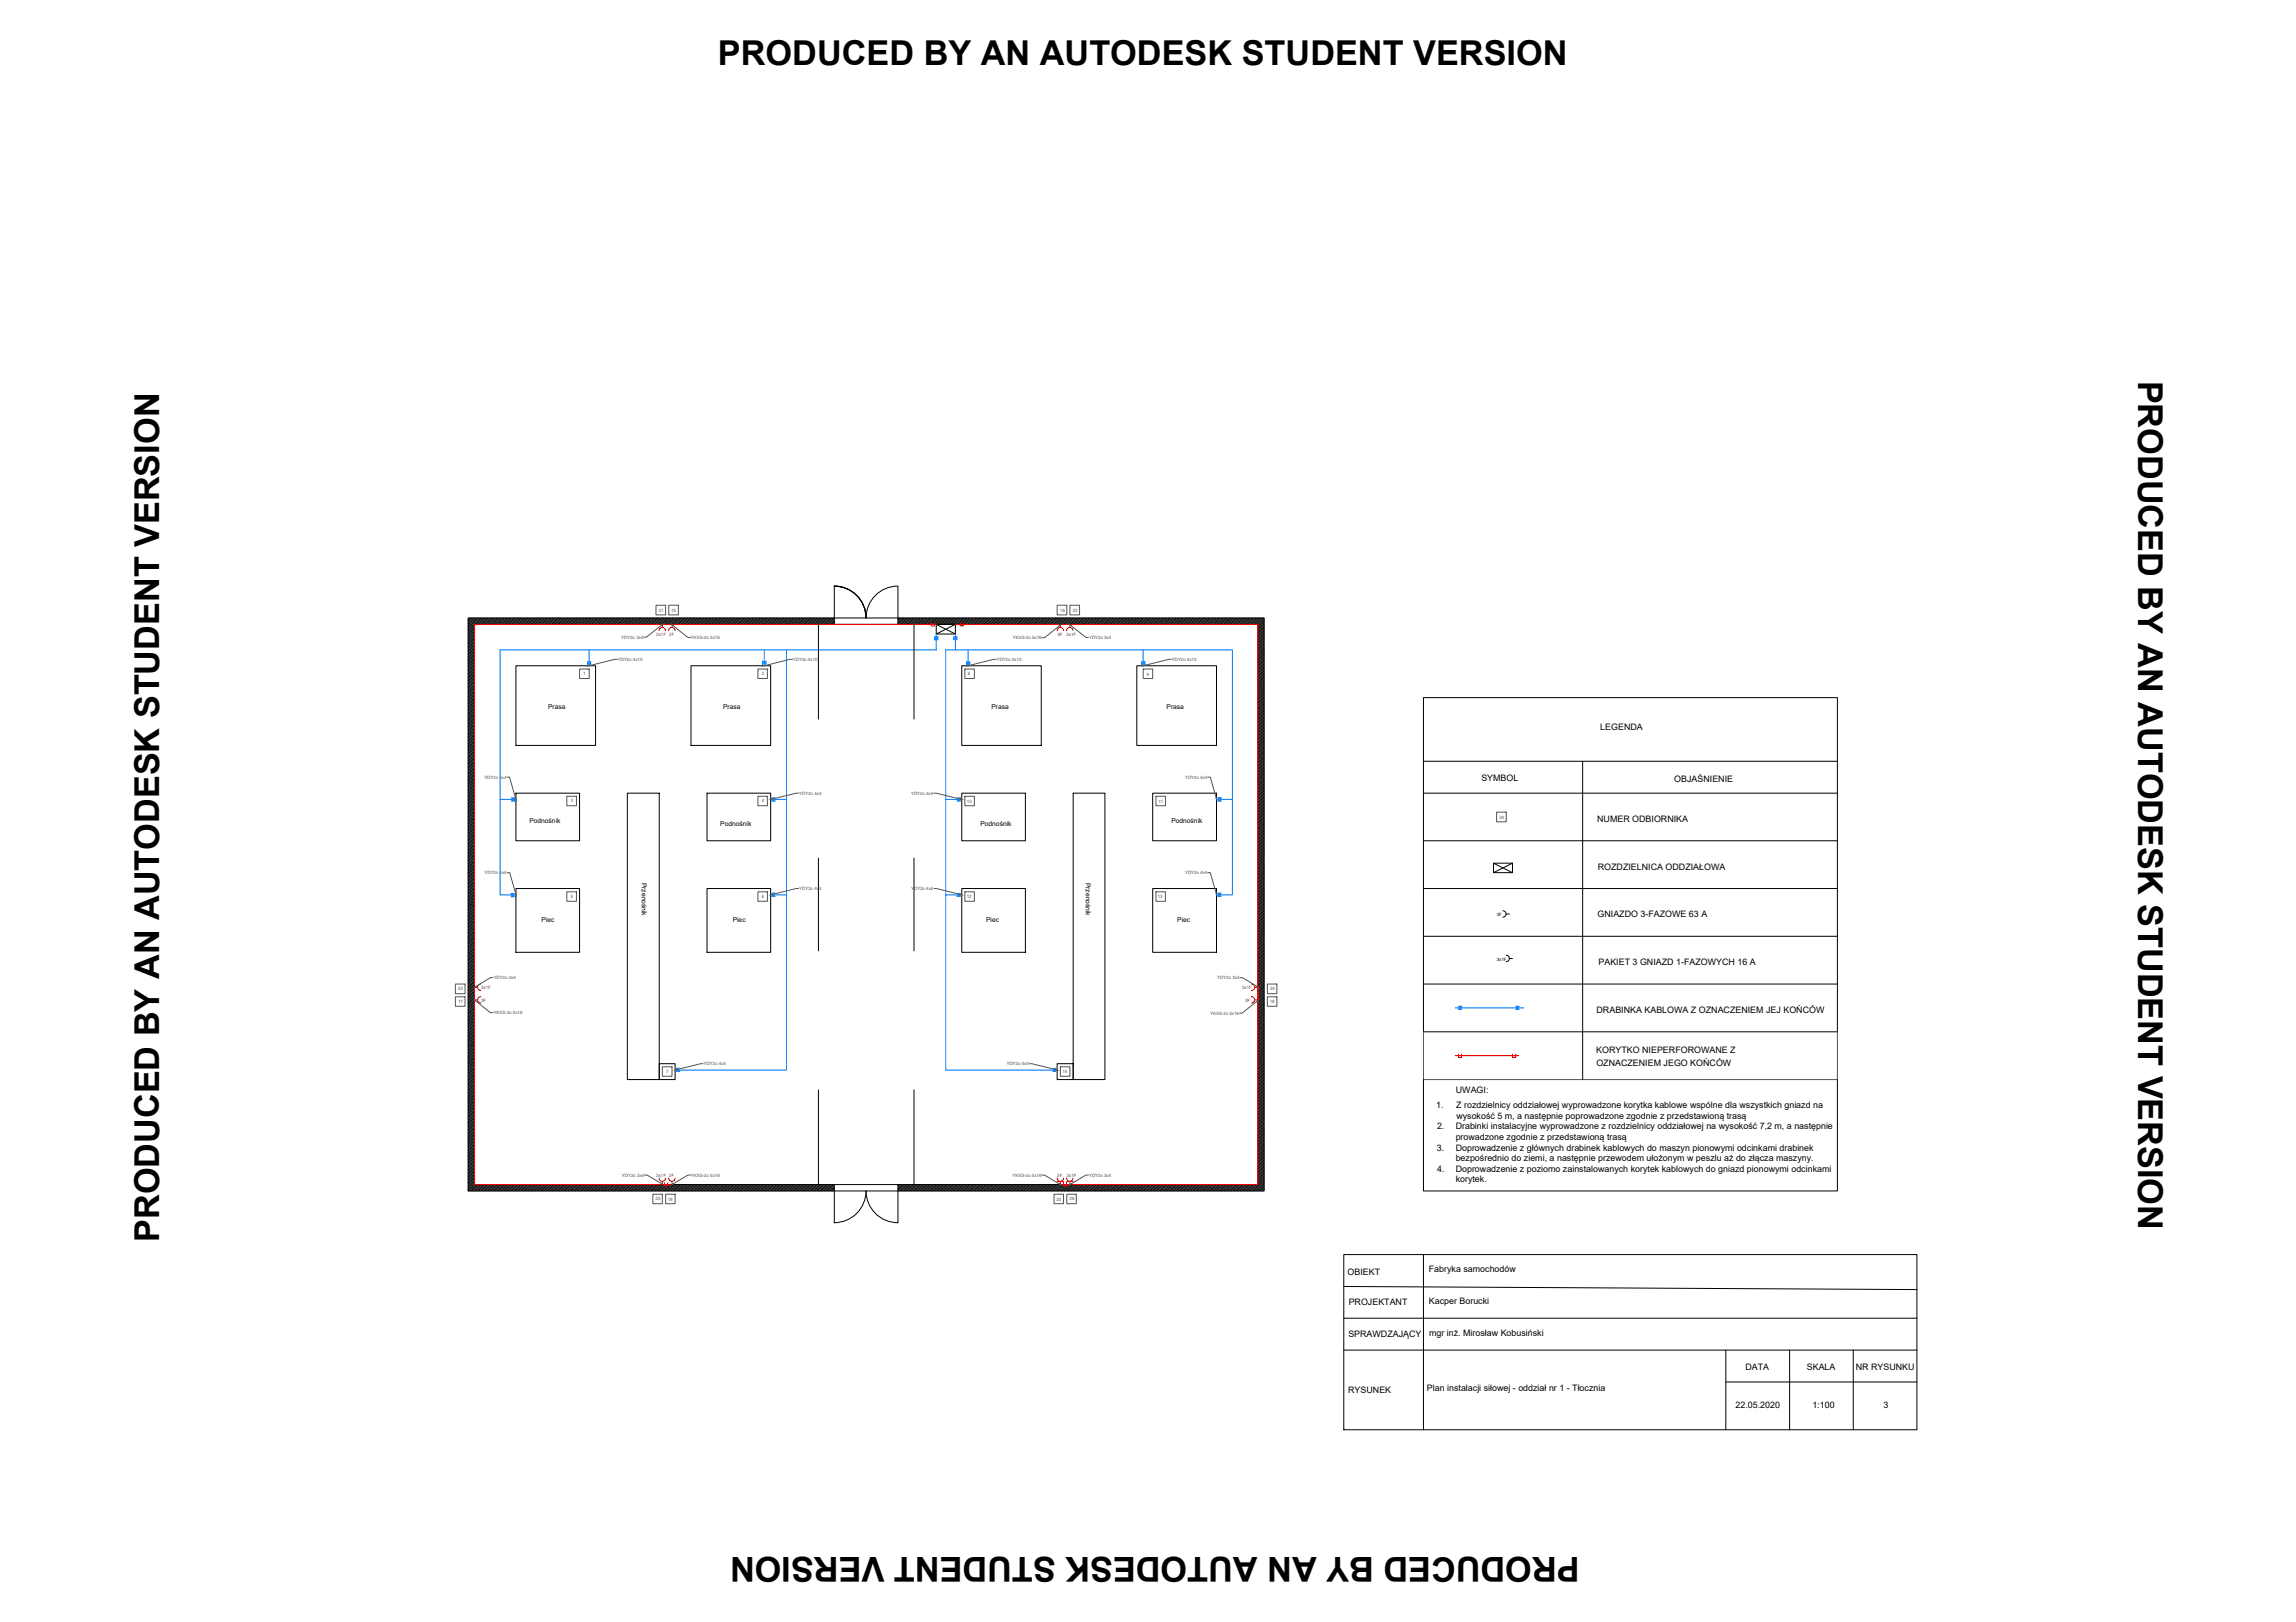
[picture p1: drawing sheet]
<svg xmlns="http://www.w3.org/2000/svg" width="297mm" height="210mm" viewBox="0 0 297 210" stroke-linecap="round" stroke-linejoin="round" font-family="sans-serif">
<defs><g id="words">
<g font-size="4.4">
<text x="92.9" y="8.5">PRODUCED BY AN AUTODESK STUDENT VERSION</text>
<text x="276.6" y="49.2" transform="rotate(90 276.6 49.2)">PRODUCED BY AN AUTODESK STUDENT VERSION</text>
<text x="20.6" y="160.7" transform="rotate(-90 20.6 160.7)">PRODUCED BY AN AUTODESK STUDENT VERSION</text>
<text x="204.4" y="201.5" transform="rotate(180 204.4 201.5)">PRODUCED BY AN AUTODESK STUDENT VERSION</text>
</g>
<g font-size="1.2">
<text x="207" y="94.5">LEGENDA</text>
<text x="191.7" y="101.1">SYMBOL</text>
<text x="216.6" y="101.2">OBJAŚNIENIE</text>
<text x="206.6" y="106.4">NUMER ODBIORNIKA</text>
<text x="206.7" y="112.5">ROZDZIELNICA ODDZIAŁOWA</text>
<text x="206.7" y="118.7">GNIAZDO 3-FAZOWE 63 A</text>
<text x="206.8" y="124.9">PAKIET 3 GNIAZD 1-FAZOWYCH 16 A</text>
<text x="206.6" y="131">DRABINKA KABLOWA Z OZNACZENIEM JEJ KOŃCÓW</text>
<text x="206.5" y="136.3">KORYTKO NIEPERFOROWANE Z</text>
<text x="206.5" y="137.9">OZNACZENIEM JEGO KOŃCÓW</text>
<text x="185.8" y="143.4">1.</text>
<text x="188.3" y="141.5">UWAGI:</text>
<text x="188.4" y="143.4">Z rozdzielnicy oddziałowej wyprowadzone korytka kablowe wspólne dla wszystkich gniazd na</text>
<text x="185.9" y="148.9">3.</text>
<text x="185.9" y="146.1">2.</text>
<text x="188.3" y="146.1">Drabinki instalacyjne wyprowadzone z rozdzielnicy oddziałowej na wysokość 7,2 m, a następnie</text>
<text x="188.3" y="147.5">prowadzone zgodnie z przedstawioną trasą</text>
<text x="188.3" y="148.9">Doprowadzenie z głównych drabinek kablowych do maszyn pionowymi odcinkami drabinek</text>
<text x="188.4" y="144.8">wysokość 5 m, a następnie poprowadzone zgodnie z przedstawioną trasą</text>
<text x="185.9" y="151.6">4.</text>
<text x="188.3" y="150.3">bezpośrednio do ziemi, a następnie przewodem ułożonym w peszlu aż do złącza maszyny.</text>
<text x="188.3" y="151.6">Doprowadzenie z poziomo zainstalowanych korytek kablowych do gniazd pionowymi odcinkami</text>
<text x="188.3" y="153">korytek.</text>
<text x="174.3" y="165">OBIEKT</text>
<text x="184.9" y="164.6">Fabryka samochodów</text>
<text x="174.4" y="173">SPRAWDZAJĄCY</text>
<text x="174.5" y="168.9">PROJEKTANT</text>
<text x="184.9" y="168.8">Kacper Borucki</text>
<text x="184.9" y="172.9">mgr inż. Mirosław Kobusiński</text>
<text x="225.8" y="177.3">DATA</text>
<text x="233.8" y="177.3">SKALA</text>
<text x="240.1" y="177.3">NR RYSUNKU</text>
<text x="174.4" y="180.3">RYSUNEK</text>
<text x="184.6" y="180">Plan instalacji siłowej - oddział nr 1 - Tłocznia</text>
<text x="224.5" y="182.3">22.05.2020</text>
<text x="234.5" y="182.3">1:100</text>
<text x="243.7" y="182.3">3</text>
</g>
<g font-size=".9">
<text x="70.9" y="91.7">Prasa</text>
<text x="93.6" y="91.7">Prasa</text>
<text x="128.3" y="91.7">Prasa</text>
<text x="150.9" y="91.7">Prasa</text>
<text x="68.5" y="106.5">Podnośnik</text>
<text x="93.2" y="106.9">Podnośnik</text>
<text x="126.8" y="106.9">Podnośnik</text>
<text x="151.5" y="106.5">Podnośnik</text>
<text x="70.1" y="119.3">Piec</text>
<text x="83" y="114.2" transform="rotate(90 83 114.2)">Przenośnik</text>
<text x="94.8" y="119.3">Piec</text>
<text x="127.6" y="119.3">Piec</text>
<text x="140.5" y="114.2" transform="rotate(90 140.5 114.2)">Przenośnik</text>
<text x="152.3" y="119.3">Piec</text>
</g>
<g font-size=".6" fill="#545454">
<text x="80.4" y="82.7">YDYżo 3x4</text>
<text x="85.2" y="79.1">21</text>
<text x="86.8" y="79.1">15</text>
<text x="89.4" y="82.7">YKXS-żo 5x16</text>
<text x="131" y="82.7">YKXS-żo 5x16</text>
<text x="137.1" y="79.2">16</text>
<text x="138.8" y="79.1">22</text>
<text x="140.9" y="82.7">YDYżo 3x4</text>
<text x="75.5" y="87.4">1</text>
<text x="79.9" y="85.5">YDYżo 4x10</text>
<text x="98.6" y="87.4">2</text>
<text x="102.6" y="85.5">YDYżo 4x10</text>
<text x="125.2" y="87.4">8</text>
<text x="129" y="85.5">YDYżo 4x10</text>
<text x="148.4" y="87.4">9</text>
<text x="151.6" y="85.5">YDYżo 4x10</text>
<text x="62.7" y="100.8">YDYżo 4x4</text>
<text x="153.3" y="100.8">YDYżo 4x4</text>
<text x="73.9" y="103.9">3</text>
<text x="98.6" y="103.9">4</text>
<text x="103.4" y="102.8">YDYżo 4x4</text>
<text x="117.9" y="102.8">YDYżo 4x4</text>
<text x="125.1" y="103.9">10</text>
<text x="149.9" y="103.9">11</text>
<text x="194" y="105.9">24</text>
<text x="62.7" y="113.1">YDYżo 4x4</text>
<text x="153.3" y="113.1">YDYżo 4x4</text>
<text x="73.9" y="116.2">5</text>
<text x="98.6" y="116.2">6</text>
<text x="103.4" y="115.2">YDYżo 4x4</text>
<text x="117.9" y="115.2">YDYżo 4x4</text>
<text x="125.1" y="116.2">12</text>
<text x="149.8" y="116.2">13</text>
<text x="59.3" y="129.8">17</text>
<text x="59.3" y="128.2">23</text>
<text x="63.9" y="126.7">YDYżo 3x4</text>
<text x="63.9" y="131.3">YKXS-żo 5x16</text>
<text x="156.6" y="131.3">YKXS-żo 5x16</text>
<text x="157.5" y="126.7">YDYżo 3x4</text>
<text x="164.3" y="129.8">18</text>
<text x="164.3" y="128.2">24</text>
<text x="91" y="137.8">YDYżo 4x4</text>
<text x="130.2" y="137.8">YDYżo 4x4</text>
<text x="86.2" y="138.9">7</text>
<text x="137.4" y="138.9">14</text>
<text x="80.5" y="152.3">YDYżo 3x4</text>
<text x="84.8" y="155.3">25</text>
<text x="86.4" y="155.4">19</text>
<text x="89.4" y="152.3">YKXS-żo 5x16</text>
<text x="131" y="152.3">YKXS-żo 5x16</text>
<text x="136.7" y="155.4">20</text>
<text x="138.4" y="155.3">26</text>
<text x="140.9" y="152.3">YDYżo 3x4</text>
</g>
<g font-size=".6" fill="#f00">
<text x="84.9" y="82.3">3x1F 3F</text>
<text x="136.8" y="82.3">3F</text>
<text x="138" y="82.3">3x1F</text>
<text x="62.2" y="128">3x1F</text>
<text x="62.2" y="129.7">3F</text>
<text x="160.7" y="128">3x1F</text>
<text x="161.1" y="129.7">3F</text>
<text x="84.9" y="152.3">3x1F 3F</text>
<text x="136.8" y="152.3">3F</text>
<text x="138" y="152.3">3x1F</text>
</g>
<g font-size=".6">
<text x="193.6" y="118.6">3F</text>
<text x="193.6" y="124.3">3x1F</text>
</g>
</g></defs>
<!-- layer: 0 -->
<g fill="none" stroke="#000" stroke-width=".13">
<path d="M60.6 80h102.9v74.1h-102.9zM60.7 80l-.1 .1M60.9 80l-.3 .3M61.1 80l-.5 .5M61.3 80l-.7 .7M61.5 80l-.9 .9M61.6 80l-1 1.1M61.8 80l-1.2 1.2M62 80l-1.4 1.4M62.2 80l-1.6 1.6M62.4 80l-.8 .8M62.6 80l-.8 .8"/>
<path d="M62.8 80l-.9 .8M63 80l-.9 .8M63.1 80l-.8 .8M63.3 80l-.8 .8M63.5 80l-.8 .8M63.7 80l-.8 .8M63.9 80l-.9 .8M64.1 80l-.9 .8M64.2 80l-.8 .8M64.4 80l-.8 .8M64.6 80l-.8 .8M64.8 80l-.8 .8"/>
<path d="M65 80l-.8 .8M65.2 80l-.8 .8M65.3 80l-.8 .8M65.5 80l-.8 .8M65.7 80l-.8 .8M65.9 80l-.8 .8M66.1 80l-.8 .8M66.3 80l-.8 .8M66.5 80l-.9 .8M66.6 80l-.8 .8M66.8 80l-.8 .8M67 80l-.8 .8"/>
<path d="M67.2 80l-.8 .8M67.4 80l-.8 .8M67.6 80l-.9 .8M67.8 80l-.9 .8M68 80l-.9 .8M68.1 80l-.8 .8M68.3 80l-.8 .8M68.5 80l-.8 .8M68.7 80l-.8 .8M68.9 80l-.9 .8M69.1 80l-.9 .8M69.2 80l-.8 .8"/>
<path d="M69.4 80l-.8 .8M69.6 80l-.8 .8M69.8 80l-.8 .8M70 80l-.8 .8M70.2 80l-.9 .8M70.3 80l-.8 .8M70.5 80l-.8 .8M70.7 80l-.8 .8M70.9 80l-.8 .8M71.1 80l-.8 .8M71.3 80l-.9 .8M71.5 80l-.9 .8"/>
<path d="M71.6 80l-.8 .8M71.8 80l-.8 .8M72 80l-.8 .8M72.2 80l-.8 .8M72.4 80l-.8 .8M72.6 80l-.9 .8M72.8 80l-.9 .8M72.9 80l-.8 .8M73.1 80l-.8 .8M73.3 80l-.8 .8M73.5 80l-.8 .8M73.7 80l-.8 .8"/>
<path d="M73.9 80l-.9 .8M74 80l-.8 .8M74.2 80l-.8 .8M74.4 80l-.8 .8M74.6 80l-.8 .8M74.8 80l-.8 .8M75 80l-.8 .8M75.1 80l-.8 .8M75.3 80l-.8 .8M75.5 80l-.8 .8M75.7 80l-.8 .8M75.9 80l-.8 .8"/>
<path d="M76.1 80l-.8 .8M76.3 80l-.9 .8M76.5 80l-.9 .8M76.6 80l-.8 .8M76.8 80l-.8 .8M77 80l-.8 .8M77.2 80l-.8 .8M77.4 80l-.9 .8M77.6 80l-.9 .8M77.8 80l-.9 .8M77.9 80l-.8 .8M78.1 80l-.8 .8"/>
<path d="M78.3 80l-.8 .8M78.5 80l-.8 .8M78.7 80l-.9 .8M78.9 80l-.9 .8M79 80l-.8 .8M79.2 80l-.8 .8M79.4 80l-.8 .8M79.6 80l-.8 .8M79.8 80l-.8 .8M80 80l-.9 .8M80.1 80l-.8 .8M80.3 80l-.8 .8"/>
<path d="M80.5 80l-.8 .8M80.7 80l-.8 .8M80.9 80l-.8 .8M81.1 80l-.9 .8M81.3 80l-.9 .8M81.4 80l-.8 .8M81.6 80l-.8 .8M81.8 80l-.8 .8M82 80l-.8 .8M82.2 80l-.8 .8M82.4 80l-.9 .8M82.6 80l-.9 .8"/>
<path d="M82.7 80l-.8 .8M82.9 80l-.8 .8M83.1 80l-.8 .8M83.3 80l-.8 .8M83.5 80l-.8 .8M83.7 80l-.9 .8M83.8 80l-.8 .8M84 80l-.8 .8M84.2 80l-.8 .8M84.4 80l-.8 .8M84.6 80l-.8 .8M84.8 80l-.8 .8"/>
<path d="M85 80l-.9 .8M85.1 80l-.8 .8M85.3 80l-.8 .8M85.5 80l-.8 .8M85.7 80l-.8 .8M85.9 80l-.8 .8M86.1 80l-.9 .8M86.3 80l-.9 .8M86.4 80l-.8 .8M86.6 80l-.8 .8M86.8 80l-.8 .8M87 80l-.8 .8"/>
<path d="M87.2 80l-.9 .8M87.4 80l-.9 .8M87.6 80l-.9 .8M87.7 80l-.8 .8M87.9 80l-.8 .8M88.1 80l-.8 .8M88.3 80l-.8 .8M88.5 80l-.8 .8M88.7 80l-.9 .8M88.8 80l-.8 .8M89 80l-.8 .8M89.2 80l-.8 .8"/>
<path d="M89.4 80l-.8 .8M89.6 80l-.8 .8M89.8 80l-.9 .8M89.9 80l-.8 .8M90.1 80l-.8 .8M90.3 80l-.8 .8M90.5 80l-.8 .8M90.7 80l-.8 .8M90.9 80l-.8 .8M91.1 80l-.9 .8M91.3 80l-.9 .8M91.4 80l-.8 .8"/>
<path d="M91.6 80l-.8 .8M91.8 80l-.8 .8M92 80l-.8 .8M92.2 80l-.9 .8M92.4 80l-.9 .8M92.5 80l-.8 .8M92.7 80l-.8 .8M92.9 80l-.8 .8M93.1 80l-.8 .8M93.3 80l-.8 .8M93.5 80l-.8 .8M93.6 80l-.8 .8"/>
<path d="M93.8 80l-.8 .8M94 80l-.8 .8M94.2 80l-.8 .8M94.4 80l-.8 .8M94.6 80l-.8 .8M94.8 80l-.9 .8M94.9 80l-.8 .8M95.1 80l-.8 .8M95.3 80l-.8 .8M95.5 80l-.8 .8M95.7 80l-.8 .8M95.9 80l-.9 .8"/>
<path d="M96.1 80l-.9 .8M96.3 80l-.9 .8M96.4 80l-.8 .8M96.6 80l-.8 .8M96.8 80l-.8 .8M97 80l-.8 .8M97.2 80l-.9 .8M97.4 80l-.9 .8M97.5 80l-.8 .8M97.7 80l-.8 .8M97.9 80l-.8 .8M98.1 80l-.8 .8"/>
<path d="M98.3 80l-.8 .8M98.5 80l-.9 .8M98.6 80l-.8 .8M98.8 80l-.8 .8M99 80l-.8 .8M99.2 80l-.8 .8M99.4 80l-.8 .8M99.6 80l-.9 .8M99.8 80l-.9 .8M99.9 80l-.8 .8M100.1 80l-.8 .8M100.3 80l-.8 .8"/>
<path d="M100.5 80l-.8 .8M100.7 80l-.8 .8M100.9 80l-.9 .8M101.1 80l-.9 .8M101.2 80l-.8 .8M101.4 80l-.8 .8M101.6 80l-.8 .8M101.8 80l-.8 .8M102 80l-.8 .8M102.2 80l-.9 .8M102.3 80l-.8 .8M102.5 80l-.8 .8"/>
<path d="M102.7 80l-.8 .8M102.9 80l-.8 .8M103.1 80l-.8 .8M103.3 80l-.8 .8M103.4 80l-.8 .8M103.6 80l-.8 .8M103.8 80l-.8 .8M104 80l-.8 .8M104.2 80l-.8 .8M104.4 80l-.8 .8M104.6 80l-.9 .8M104.8 80l-.9 .8"/>
<path d="M104.9 80l-.8 .8M105.1 80l-.8 .8M105.3 80l-.8 .8M105.5 80l-.8 .8M105.7 80l-.9 .8M105.9 80l-.9 .8M106.1 80l-.9 .8M106.2 80l-.8 .8M106.4 80l-.8 .8M106.6 80l-.8 .8M106.8 80l-.8 .8M107 80l-.9 .8"/>
<path d="M107.2 80l-.9 .8M107.3 80l-.8 .8M107.5 80l-.8 .8M107.7 80l-.8 .8M107.9 80l-.8 .8M107.9 75.8a4.1 4.1 0 0 1 4.1 4.2 4.1 4.1 0 0 1 4.2-4.2M107.9 75.9v4.9M116.2 75.9v4.9M116.2 80h.1M116.4 80l-.2 .2M116.6 80l-.4 .4M116.8 80l-.6 .6"/>
<path d="M117 80l-.8 .8M117.1 80l-.8 .8M117.3 80l-.8 .8M117.5 80l-.8 .8M117.7 80l-.8 .8M117.9 80l-.8 .8M118.1 80l-.9 .8M118.2 80l-.8 .8M118.4 80l-.8 .8M118.6 80l-.8 .8M118.8 80l-.8 .8M119 80l-.8 .8"/>
<path d="M119.2 80l-.9 .8M119.4 80l-.9 .8M119.6 80l-.9 .8M119.7 80l-.8 .8M119.9 80l-.8 .8M120.1 80l-.8 .8M120.3 80l-.8 .8M120.5 80l-.9 .8M120.7 80l-.9 .8M120.8 80l-.8 .8M121 80l-.8 .8M121.2 80l-.8 .8"/>
<path d="M121.4 80l-.8 .8M121.6 80l-.8 .8M121.8 80l-.8 .8M121.9 80l-.8 .8 2.5 1.2M122.1 80l-.8 .8M122.3 80l-.8 .8M122.5 80l-.8 .8M122.7 80l-.8 .8M122.9 80l-.8 .8M123.1 80l-.9 .8M123.2 80l-.8 .8M123.4 80l-.8 .8"/>
<path d="M123.6 80l-.8 .8M123.8 80l-.8 .8M124 80l-.8 .8M124.2 80l-.9 .8M124.4 80l-.9 .8M124.6 80l-.9 .8M124.7 80l-.8 .8M124.9 80l-.8 .8M125.1 80l-.8 .8M125.3 80l-.8 .8M125.5 80l-.9 .8M125.7 80l-.9 .8"/>
<path d="M125.8 80l-.8 .8M126 80l-.8 .8M126.2 80l-.8 .8M126.4 80l-.8 .8M126.6 80l-.8 .8M126.8 80l-.9 .8M126.9 80l-.8 .8M127.1 80l-.8 .8M127.3 80l-.8 .8M127.5 80l-.8 .8M127.7 80l-.8 .8M127.9 80l-.9 .8"/>
<path d="M128.1 80l-.9 .8M128.2 80l-.8 .8M128.4 80l-.8 .8M128.6 80l-.8 .8M128.8 80l-.8 .8M129 80l-.8 .8M129.2 80l-.9 .8M129.4 80l-.9 .8M129.5 80l-.8 .8M129.7 80l-.8 .8M129.9 80l-.8 .8M130.1 80l-.8 .8"/>
<path d="M130.3 80l-.8 .8M130.5 80l-.9 .8M130.6 80l-.8 .8M130.8 80l-.8 .8M131 80l-.8 .8M131.2 80l-.8 .8M131.4 80l-.8 .8M131.6 80l-.8 .8M131.7 80l-.8 .8M131.9 80l-.8 .8M132.1 80l-.8 .8M132.3 80l-.8 .8"/>
<path d="M132.5 80l-.8 .8M132.7 80l-.8 .8M132.9 80l-.9 .8M133.1 80l-.9 .8M133.2 80l-.8 .8M133.4 80l-.8 .8M133.6 80l-.8 .8M133.8 80l-.8 .8M134 80l-.9 .8M134.2 80l-.9 .8M134.4 80l-.9 .8M134.5 80l-.8 .8"/>
<path d="M134.7 80l-.8 .8M134.9 80l-.8 .8M135.1 80l-.8 .8M135.3 80l-.9 .8M135.5 80l-.9 .8M135.6 80l-.8 .8M135.8 80l-.8 .8M136 80l-.8 .8M136.2 80l-.8 .8M136.4 80l-.8 .8M136.6 80l-.9 .8M136.7 80l-.8 .8"/>
<path d="M136.9 80l-.8 .8M137.1 80l-.8 .8M137.3 80l-.8 .8M137.5 80l-.8 .8M137.7 80l-.9 .8M137.9 80l-.9 .8M138 80l-.8 .8M138.2 80l-.8 .8M138.4 80l-.8 .8M138.6 80l-.8 .8M138.8 80l-.8 .8M139 80l-.9 .8"/>
<path d="M139.2 80l-.9 .8M139.3 80l-.8 .8M139.5 80l-.8 .8M139.7 80l-.8 .8M139.9 80l-.8 .8M140.1 80l-.8 .8M140.3 80l-.9 .8M140.4 80l-.8 .8M140.6 80l-.8 .8M140.8 80l-.8 .8M141 80l-.8 .8M141.2 80l-.8 .8"/>
<path d="M141.4 80l-.8 .8M141.5 80l-.8 .8M141.7 80l-.8 .8M141.9 80l-.8 .8M142.1 80l-.8 .8M142.3 80l-.8 .8M142.5 80l-.8 .8M142.7 80l-.9 .8M142.9 80l-.9 .8M143 80l-.8 .8M143.2 80l-.8 .8M143.4 80l-.8 .8"/>
<path d="M143.6 80l-.8 .8M143.8 80l-.9 .8M144 80l-.9 .8M144.2 80l-.9 .8M144.3 80l-.8 .8M144.5 80l-.8 .8M144.7 80l-.8 .8M144.9 80l-.8 .8M145.1 80l-.8 .8M145.3 80l-.9 .8M145.4 80l-.8 .8M145.6 80l-.8 .8"/>
<path d="M145.8 80l-.8 .8M146 80l-.8 .8M146.2 80l-.8 .8M146.4 80l-.9 .8M146.5 80l-.8 .8M146.7 80l-.8 .8M146.9 80l-.8 .8M147.1 80l-.8 .8M147.3 80l-.8 .8M147.5 80l-.9 .8M147.7 80l-.9 .8M147.9 80l-.9 .8"/>
<path d="M148 80l-.8 .8M148.2 80l-.8 .8M148.4 80l-.8 .8M148.6 80l-.8 .8M148.8 80l-.9 .8M149 80l-.9 .8M149.1 80l-.8 .8M149.3 80l-.8 .8M149.5 80l-.8 .8M149.7 80l-.8 .8M149.9 80l-.8 .8M150.1 80l-.8 .8"/>
<path d="M150.2 80l-.8 .8M150.4 80l-.8 .8M150.6 80l-.8 .8M150.8 80l-.8 .8M151 80l-.8 .8M151.2 80l-.8 .8M151.4 80l-.9 .8M151.5 80l-.8 .8M151.7 80l-.8 .8M151.9 80l-.8 .8M152.1 80l-.8 .8M152.3 80l-.8 .8"/>
<path d="M152.5 80l-.9 .8M152.7 80l-.9 .8M152.9 80l-.9 .8M153 80l-.8 .8M153.2 80l-.8 .8M153.4 80l-.8 .8M153.6 80l-.8 .8M153.8 80l-.9 .8M154 80l-.9 .8M154.1 80l-.8 .8M154.3 80l-.8 .8M154.5 80l-.8 .8"/>
<path d="M154.7 80l-.8 .8M154.9 80l-.8 .8M155.1 80l-.9 .8M155.2 80l-.8 .8M155.4 80l-.8 .8M155.6 80l-.8 .8M155.8 80l-.8 .8M156 80l-.8 .8M156.2 80l-.9 .8M156.4 80l-.9 .8M156.5 80l-.8 .8M156.7 80l-.8 .8"/>
<path d="M156.9 80l-.8 .8M157.1 80l-.8 .8M157.3 80l-.9 .8M157.5 80l-.9 .8M157.7 80l-.9 .8M157.8 80l-.8 .8M158 80l-.8 .8M158.2 80l-.8 .8M158.4 80l-.8 .8M158.6 80l-.8 .8M158.8 80l-.9 .8M158.9 80l-.8 .8"/>
<path d="M159.1 80l-.8 .8M159.3 80l-.8 .8M159.5 80l-.8 .8M159.7 80l-.8 .8M159.9 80l-.8 .8M160 80l-.8 .8M160.2 80l-.8 .8M160.4 80l-.8 .8M160.6 80l-.8 .8M160.8 80l-.8 .8M161 80l-.8 .8M161.2 80l-.9 .8"/>
<path d="M161.4 80l-.9 .8M161.5 80l-.8 .8M161.7 80l-.8 .8M161.9 80l-.8 .8M162.1 80l-.8 .8M162.3 80l-.9 .8M162.5 80l-.9 .8M162.7 80l-.9 .8M162.8 80l-.8 .8M163 80l-.8 .8M163.2 80l-.8 .8M163.4 80l-.8 .8"/>
<path d="M163.5 80l-.8 .8M61.4 80.8h101.3v72.5h-101.3zM61.4 81l-.8 .8M61.4 81.2l-.8 .8M61.4 81.4l-.8 .8M61.4 81.5l-.8 .9M61.4 81.7l-.8 .9M61.4 81.9l-.8 .8M61.4 82.1l-.8 .8M61.4 82.3l-.8 .8M61.4 82.5l-.8 .8M61.4 82.6l-.8 .9"/>
<path d="M61.4 82.8l-.8 .9M61.4 83l-.8 .8M61.4 83.2l-.8 .8M61.4 83.4l-.8 .8M61.4 83.6l-.8 .8M61.4 83.8l-.8 .8M61.4 83.9l-.8 .9M61.4 84.1l-.8 .8M61.4 84.3l-.8 .8M61.4 84.5l-.8 .8M61.4 84.7l-.8 .8M61.4 84.9l-.8 .8"/>
<path d="M61.4 85.1l-.8 .8M61.4 85.2l-.8 .9M61.4 85.4l-.8 .8M61.4 85.6l-.8 .8M61.4 85.8l-.8 .8M61.4 86l-.8 .8M61.4 86.2l-.8 .8M61.4 86.3l-.8 .9M61.4 86.5l-.8 .9M61.4 86.7l-.8 .8M61.4 86.9l-.8 .8M61.4 87.1l-.8 .8"/>
<path d="M61.4 87.3l-.8 .8M61.4 87.4l-.8 .9M61.4 87.6l-.8 .9M61.4 87.8l-.8 .9M61.4 88l-.8 .8M61.4 88.2l-.8 .8M61.4 88.4l-.8 .8M61.4 88.6l-.8 .8M61.4 88.8l-.8 .8M61.4 88.9l-.8 .9M61.4 89.1l-.8 .8M61.4 89.3l-.8 .8"/>
<path d="M61.4 89.5l-.8 .8M61.4 89.7l-.8 .8M61.4 89.9l-.8 .8M61.4 90.1l-.8 .8M61.4 90.2l-.8 .8M61.4 90.4l-.8 .8M61.4 90.6l-.8 .8M61.4 90.8l-.8 .8M61.4 91l-.8 .8M61.4 91.2l-.8 .8M61.4 91.3l-.8 .9M61.4 91.5l-.8 .9"/>
<path d="M61.4 91.7l-.8 .8M61.4 91.9l-.8 .8M61.4 92.1l-.8 .8M61.4 92.3l-.8 .8M61.4 92.4l-.8 .9M61.4 92.6l-.8 .9M61.4 92.8l-.8 .8M61.4 93l-.8 .8M61.4 93.2l-.8 .8M61.4 93.4l-.8 .8M61.4 93.6l-.8 .8M61.4 93.8l-.8 .8"/>
<path d="M61.4 93.9l-.8 .8M61.4 94.1l-.8 .8M61.4 94.3l-.8 .8M61.4 94.5l-.8 .8M61.4 94.7l-.8 .8M61.4 94.9l-.8 .8M61.4 95l-.8 .9M61.4 95.2l-.8 .8M61.4 95.4l-.8 .8M61.4 95.6l-.8 .8M61.4 95.8l-.8 .8M61.4 96l-.8 .8"/>
<path d="M61.4 96.1l-.8 .9M61.4 96.3l-.8 .9M61.4 96.5l-.8 .9M61.4 96.7l-.8 .8M61.4 96.9l-.8 .8M61.4 97.1l-.8 .8M61.4 97.3l-.8 .8M61.4 97.4l-.8 .9M61.4 97.6l-.8 .9M61.4 97.8l-.8 .8M61.4 98l-.8 .8M61.4 98.2l-.8 .8"/>
<path d="M61.4 98.4l-.8 .8M61.4 98.6l-.8 .8M61.4 98.7l-.8 .9M61.4 98.9l-.8 .8M61.4 99.1l-.8 .8M61.4 99.3l-.8 .8M61.4 99.5l-.8 .8M61.4 99.7l-.8 .8M61.4 99.9l-.8 .8M66.7 86.2h10.4v10.3h-10.4zM89.4 86.2h10.3v10.3h-10.3zM107.9 80.1l-.6 .7"/>
<path d="M107.9 80.3l-.5 .5M107.9 80.5l-.3 .3M107.9 80.7l-.1 .1M121.1 80.8h2.5v1.2h-2.5zM123.6 80.8l-2.5 1.2M124.4 86.2h10.3v10.3h-10.3zM147.1 86.2h10.3v10.3h-10.3zM163.5 80.2l-.8 .8M163.5 80.4l-.8 .8M163.5 80.5l-.8 .9M163.5 80.7l-.8 .9M163.5 80.9l-.8 .9"/>
<path d="M163.5 81.1l-.8 .8M163.5 81.3l-.8 .8M163.5 81.5l-.8 .8M163.5 81.7l-.8 .8M163.5 81.9l-.8 .8M163.5 82l-.8 .9M163.5 82.2l-.8 .8M163.5 82.4l-.8 .8M163.5 82.6l-.8 .8M163.5 82.8l-.8 .8M163.5 83l-.8 .8M163.5 83.1l-.8 .9"/>
<path d="M163.5 83.3l-.8 .8M163.5 83.5l-.8 .8M163.5 83.7l-.8 .8M163.5 83.9l-.8 .8M163.5 84.1l-.8 .8M163.5 84.3l-.8 .8M163.5 84.4l-.8 .9M163.5 84.6l-.8 .8M163.5 84.8l-.8 .8M163.5 85l-.8 .8M163.5 85.2l-.8 .8M163.5 85.4l-.8 .8"/>
<path d="M163.5 85.5l-.8 .9M163.5 85.7l-.8 .9M163.5 85.9l-.8 .8M163.5 86.1l-.8 .8M163.5 86.3l-.8 .8M163.5 86.5l-.8 .8M163.5 86.7l-.8 .8M163.5 86.8l-.8 .9M163.5 87l-.8 .8M163.5 87.2l-.8 .8M163.5 87.4l-.8 .8M163.5 87.6l-.8 .8"/>
<path d="M163.5 87.8l-.8 .8M163.5 88l-.8 .8M163.5 88.1l-.8 .9M163.5 88.3l-.8 .8M163.5 88.5l-.8 .8M163.5 88.7l-.8 .8M163.5 88.9l-.8 .8M163.5 89.1l-.8 .8M163.5 89.2l-.8 .9M163.5 89.4l-.8 .9M163.5 89.6l-.8 .8M163.5 89.8l-.8 .8"/>
<path d="M163.5 90l-.8 .8M163.5 90.2l-.8 .8M163.5 90.3l-.8 .9M163.5 90.5l-.8 .9M163.5 90.7l-.8 .9M163.5 90.9l-.8 .8M163.5 91.1l-.8 .8M163.5 91.3l-.8 .8M163.5 91.5l-.8 .8M163.5 91.7l-.8 .8M163.5 91.8l-.8 .9M163.5 92l-.8 .8"/>
<path d="M163.5 92.2l-.8 .8M163.5 92.4l-.8 .8M163.5 92.6l-.8 .8M163.5 92.8l-.8 .8M163.5 92.9l-.8 .9M163.5 93.1l-.8 .8M163.5 93.3l-.8 .8M163.5 93.5l-.8 .8M163.5 93.7l-.8 .8M163.5 93.9l-.8 .8M163.5 94.1l-.8 .8M163.5 94.2l-.8 .9"/>
<path d="M163.5 94.4l-.8 .9M163.5 94.6l-.8 .8M163.5 94.8l-.8 .8M163.5 95l-.8 .8M163.5 95.2l-.8 .8M163.5 95.3l-.8 .9M163.5 95.5l-.8 .9M163.5 95.7l-.8 .8M163.5 95.9l-.8 .8M163.5 96.1l-.8 .8M163.5 96.3l-.8 .8M163.5 96.5l-.8 .8"/>
<path d="M163.5 96.7l-.8 .8M163.5 96.8l-.8 .8M163.5 97l-.8 .8M163.5 97.2l-.8 .8M163.5 97.4l-.8 .8M163.5 97.6l-.8 .8M163.5 97.8l-.8 .8M163.5 97.9l-.8 .9M163.5 98.1l-.8 .8M163.5 98.3l-.8 .8M163.5 98.5l-.8 .8M163.5 98.7l-.8 .8"/>
<path d="M163.5 98.9l-.8 .8M163.5 99l-.8 .9M163.5 99.2l-.8 .9M163.5 99.4l-.8 .9M163.5 99.6l-.8 .8M163.5 99.8l-.8 .8M163.5 100l-.8 .8M184.2 90.3h53.5v43.2h-53.5zM184.2 98.5h53.5M204.8 98.5v41.2M61.4 117.1h.1M61.4 100l-.8 .9"/>
<path d="M61.4 100.2l-.8 .8M61.4 100.4l-.8 .8M61.4 100.6l-.8 .8M61.4 100.8l-.8 .8M61.4 101l-.8 .8M61.4 101.1l-.8 .9M61.4 101.3l-.8 .9M61.4 101.5l-.8 .8M61.4 101.7l-.8 .8M61.4 101.9l-.8 .8M61.4 102.1l-.8 .8M61.4 102.2l-.8 .9"/>
<path d="M61.4 102.4l-.8 .9M61.4 102.6l-.8 .8M61.4 102.8l-.8 .8M61.4 103l-.8 .8M61.4 103.2l-.8 .8M61.4 103.4l-.8 .8M61.4 103.6l-.8 .8M61.4 103.7l-.8 .8M61.4 103.9l-.8 .8M61.4 104.1l-.8 .8M61.4 104.3l-.8 .8M61.4 104.5l-.8 .8"/>
<path d="M61.4 104.7l-.8 .8M61.4 104.8l-.8 .9M61.4 105l-.8 .8M61.4 105.2l-.8 .8M61.4 105.4l-.8 .8M61.4 105.6l-.8 .8M61.4 105.8l-.8 .8M61.4 105.9l-.8 .9M61.4 106.1l-.8 .9M61.4 106.3l-.8 .9M61.4 106.5l-.8 .8M61.4 106.7l-.8 .8"/>
<path d="M61.4 106.9l-.8 .8M61.4 107.1l-.8 .8M61.4 107.2l-.8 .9M61.4 107.4l-.8 .9M61.4 107.6l-.8 .8M61.4 107.8l-.8 .8M61.4 108l-.8 .8M61.4 108.2l-.8 .8M61.4 108.4l-.8 .8M61.4 108.5l-.8 .9M61.4 108.7l-.8 .8M61.4 108.9l-.8 .8"/>
<path d="M61.4 109.1l-.8 .8M61.4 109.3l-.8 .8M61.4 109.5l-.8 .8M61.4 109.7l-.8 .8M61.4 109.8l-.8 .9M61.4 110l-.8 .8M61.4 110.2l-.8 .8M61.4 110.4l-.8 .8M61.4 110.6l-.8 .8M61.4 110.8l-.8 .8M61.4 110.9l-.8 .9M61.4 111.1l-.8 .9"/>
<path d="M61.4 111.3l-.8 .8M61.4 111.5l-.8 .8M61.4 111.7l-.8 .8M61.4 111.9l-.8 .8M61.4 112.1l-.8 .8M61.4 112.2l-.8 .9M61.4 112.4l-.8 .8M61.4 112.6l-.8 .8M61.4 112.8l-.8 .8M61.4 113l-.8 .8M61.4 113.2l-.8 .8M61.4 113.4l-.8 .8"/>
<path d="M61.4 113.5l-.8 .8M61.4 113.7l-.8 .8M61.4 113.9l-.8 .8M61.4 114.1l-.8 .8M61.4 114.3l-.8 .8M61.4 114.5l-.8 .8M61.4 114.6l-.8 .9M61.4 114.8l-.8 .9M61.4 115l-.8 .8M61.4 115.2l-.8 .8M61.4 115.4l-.8 .8M61.4 115.6l-.8 .8"/>
<path d="M61.4 115.7l-.8 .9M61.4 115.9l-.8 .9M61.4 116.1l-.8 .9M61.4 116.3l-.8 .8M61.4 116.5l-.8 .8M61.4 116.7l-.8 .8M61.4 116.9l-.8 .8M61.4 117.1l-.8 .8M61.4 117.2l-.8 .9M61.4 117.4l-.8 .8M61.4 117.6l-.8 .8M61.4 117.8l-.8 .8"/>
<path d="M61.4 118l-.8 .8M61.4 118.2l-.8 .8M61.4 118.3l-.8 .9M61.4 118.5l-.8 .8M61.4 118.7l-.8 .8M61.4 118.9l-.8 .8M61.4 119.1l-.8 .8M61.4 119.3l-.8 .8M61.4 119.5l-.8 .8M61.4 119.6l-.8 .9M61.4 119.8l-.8 .8M66.7 102.6h8.3v6.2h-8.3z"/>
<path d="M66.7 115h8.3v8.2h-8.3zM81.2 102.6h4.1v37.1h-4.1zM91.5 115h8.2v8.2h-8.2zM91.5 102.6h8.2v6.2h-8.2zM124.4 115h8.3v8.2h-8.3zM124.4 102.6h8.3v6.2h-8.3zM138.8 102.6h4.1v37.1h-4.1zM149.1 102.6h8.3v6.2h-8.3zM149.1 115h8.3v8.2h-8.3zM163.5 100.2l-.8 .8M163.5 100.3l-.8 .9M163.5 100.5l-.8 .9"/>
<path d="M163.5 100.7l-.8 .8M163.5 100.9l-.8 .8M163.5 101.1l-.8 .8M163.5 101.3l-.8 .8M163.5 101.5l-.8 .8M163.5 101.6l-.8 .9M163.5 101.8l-.8 .8M163.5 102l-.8 .8M163.5 102.2l-.8 .8M163.5 102.4l-.8 .8M163.5 102.6l-.8 .8M163.5 102.8l-.8 .8"/>
<path d="M163.5 102.9l-.8 .9M163.5 103.1l-.8 .8M163.5 103.3l-.8 .8M163.5 103.5l-.8 .8M163.5 103.7l-.8 .8M163.5 103.9l-.8 .8M163.5 104l-.8 .9M163.5 104.2l-.8 .9M163.5 104.4l-.8 .8M163.5 104.6l-.8 .8M163.5 104.8l-.8 .8M163.5 105l-.8 .8"/>
<path d="M163.5 105.1l-.8 .9M163.5 105.3l-.8 .9M163.5 105.5l-.8 .8M163.5 105.7l-.8 .8M163.5 105.9l-.8 .8M163.5 106.1l-.8 .8M163.5 106.3l-.8 .8M163.5 106.5l-.8 .8M163.5 106.6l-.8 .8M163.5 106.8l-.8 .8M163.5 107l-.8 .8M163.5 107.2l-.8 .8"/>
<path d="M163.5 107.4l-.8 .8M163.5 107.6l-.8 .8M163.5 107.7l-.8 .9M163.5 107.9l-.8 .8M163.5 108.1l-.8 .8M163.5 108.3l-.8 .8M163.5 108.5l-.8 .8M163.5 108.7l-.8 .8M163.5 108.8l-.8 .9M163.5 109l-.8 .9M163.5 109.2l-.8 .9M163.5 109.4l-.8 .8"/>
<path d="M163.5 109.6l-.8 .8M163.5 109.8l-.8 .8M163.5 110l-.8 .8M163.5 110.1l-.8 .9M163.5 110.3l-.8 .9M163.5 110.5l-.8 .8M163.5 110.7l-.8 .8M163.5 110.9l-.8 .8M163.5 111.1l-.8 .8M163.5 111.3l-.8 .8M163.5 111.4l-.8 .9M163.5 111.6l-.8 .8"/>
<path d="M163.5 111.8l-.8 .8M163.5 112l-.8 .8M163.5 112.2l-.8 .8M163.5 112.4l-.8 .8M163.5 112.6l-.8 .8M163.5 112.7l-.8 .9M163.5 112.9l-.8 .8M163.5 113.1l-.8 .8M163.5 113.3l-.8 .8M163.5 113.5l-.8 .8M163.5 113.7l-.8 .8M163.5 113.8l-.8 .9"/>
<path d="M163.5 114l-.8 .9M163.5 114.2l-.8 .8M163.5 114.4l-.8 .8M163.5 114.6l-.8 .8M163.5 114.8l-.8 .8M163.5 115l-.8 .8M163.5 115.1l-.8 .9M163.5 115.3l-.8 .8M163.5 115.5l-.8 .8M163.5 115.7l-.8 .8M163.5 115.9l-.8 .8M163.5 116.1l-.8 .8"/>
<path d="M163.5 116.3l-.8 .8M163.5 116.4l-.8 .8M163.5 116.6l-.8 .8M163.5 116.8l-.8 .8M163.5 117l-.8 .8M163.5 117.2l-.8 .8M163.5 117.4l-.8 .8M163.5 117.5l-.8 .9M163.5 117.7l-.8 .9M163.5 117.9l-.8 .8M163.5 118.1l-.8 .8M163.5 118.3l-.8 .8"/>
<path d="M163.5 118.5l-.8 .8M163.5 118.6l-.8 .9M163.5 118.8l-.8 .9M163.5 119l-.8 .9M163.5 119.2l-.8 .8M163.5 119.4l-.8 .8M163.5 119.6l-.8 .8M163.5 119.8l-.8 .8M163.5 119.9l-.8 .9M184.2 102.6h53.5M184.2 108.8h53.5M184.2 115h53.5"/>
<path d="M193.2 111.7h2.5v1.2h-2.5zM193.2 111.7l2.5 1.2M194.4 117.9a.41 .41 0 0 1 .4 .4 .41 .41 0 0 1-.4 .4M194.9 118.3h.4M195.7 111.7l-2.5 1.2M61.4 134.4l-.8 .9M61.4 134.6l-.8 .9M61.4 120l-.8 .8M61.4 120.2l-.8 .8M61.4 120.4l-.8 .8M61.4 120.6l-.8 .8M61.4 120.7l-.8 .9"/>
<path d="M61.4 120.9l-.8 .9M61.4 121.1l-.8 .8M61.4 121.3l-.8 .8M61.4 121.5l-.8 .8M61.4 121.7l-.8 .8M61.4 121.9l-.8 .8M61.4 122l-.8 .9M61.4 122.2l-.8 .8M61.4 122.4l-.8 .8M61.4 122.6l-.8 .8M61.4 122.8l-.8 .8M61.4 123l-.8 .8"/>
<path d="M61.4 123.2l-.8 .8M61.4 123.3l-.8 .9M61.4 123.5l-.8 .8M61.4 123.7l-.8 .8M61.4 123.9l-.8 .8M61.4 124.1l-.8 .8M61.4 124.3l-.8 .8M61.4 124.4l-.8 .9M61.4 124.6l-.8 .9M61.4 124.8l-.8 .8M61.4 125l-.8 .8M61.4 125.2l-.8 .8"/>
<path d="M61.4 125.4l-.8 .8M61.4 125.5l-.8 .9M61.4 125.7l-.8 .9M61.4 125.9l-.8 .9M61.4 126.1l-.8 .8M61.4 126.3l-.8 .8M61.4 126.5l-.8 .8M61.4 126.7l-.8 .8M61.4 126.9l-.8 .8M61.4 127l-.8 .9M61.4 127.2l-.8 .8M61.4 127.4l-.8 .8"/>
<path d="M61.4 127.6l-.8 .8M61.4 127.8l-.8 .8M61.4 128l-.8 .8M61.4 128.2l-.8 .8M61.4 128.3l-.8 .8M61.4 128.5l-.8 .8M61.4 128.7l-.8 .8M61.4 128.9l-.8 .8M61.4 129.1l-.8 .8M61.4 129.3l-.8 .8M61.4 129.4l-.8 .9M61.4 129.6l-.8 .9"/>
<path d="M61.4 129.8l-.8 .8M61.4 130l-.8 .8M61.4 130.2l-.8 .8M61.4 130.4l-.8 .8M61.4 130.5l-.8 .9M61.4 130.7l-.8 .9M61.4 130.9l-.8 .8M61.4 131.1l-.8 .8M61.4 131.3l-.8 .8M61.4 131.5l-.8 .8M61.4 131.7l-.8 .8M61.4 131.9l-.8 .8"/>
<path d="M61.4 132l-.8 .8M61.4 132.2l-.8 .8M61.4 132.4l-.8 .8M61.4 132.6l-.8 .8M61.4 132.8l-.8 .8M61.4 133l-.8 .8M61.4 133.1l-.8 .9M61.4 133.3l-.8 .8M61.4 133.5l-.8 .8M61.4 133.7l-.8 .8M61.4 133.9l-.8 .8M61.4 134.1l-.8 .8"/>
<path d="M61.4 134.2l-.8 .9M61.4 134.8l-.8 .8M61.4 135l-.8 .8M61.4 135.2l-.8 .8M61.4 135.4l-.8 .8M61.4 135.5l-.8 .9M61.4 135.7l-.8 .9M61.4 135.9l-.8 .8M61.4 136.1l-.8 .8M61.4 136.3l-.8 .8M61.4 136.5l-.8 .8M61.4 136.7l-.8 .8"/>
<path d="M61.4 136.8l-.8 .9M61.4 137l-.8 .8M61.4 137.2l-.8 .8M61.4 137.4l-.8 .8M61.4 137.6l-.8 .8M61.4 137.8l-.8 .8M61.4 138l-.8 .8M61.4 138.1l-.8 .9M61.4 138.3l-.8 .8M61.4 138.5l-.8 .8M61.4 138.7l-.8 .8M61.4 138.9l-.8 .8"/>
<path d="M61.4 139.1l-.8 .8M61.4 139.2l-.8 .9M61.4 139.4l-.8 .9M61.4 139.6l-.8 .8M61.4 139.8l-.8 .8M61.4 140l-.8 .8M85.3 137.7h2v2h-2zM136.8 137.7h2v2h-2zM163.5 120.1l-.8 .9M163.5 120.3l-.8 .8M163.5 120.5l-.8 .8M163.5 120.7l-.8 .8"/>
<path d="M163.5 120.9l-.8 .8M163.5 121.1l-.8 .8M163.5 121.2l-.8 .9M163.5 121.4l-.8 .8M163.5 121.6l-.8 .8M163.5 121.8l-.8 .8M163.5 122l-.8 .8M163.5 122.2l-.8 .8M163.5 122.4l-.8 .8M163.5 122.5l-.8 .9M163.5 122.7l-.8 .8M163.5 122.9l-.8 .8"/>
<path d="M163.5 123.1l-.8 .8M163.5 123.3l-.8 .8M163.5 123.5l-.8 .8M163.5 123.6l-.8 .9M163.5 123.8l-.8 .9M163.5 124l-.8 .8M163.5 124.2l-.8 .8M163.5 124.4l-.8 .8M163.5 124.6l-.8 .8M163.5 124.8l-.8 .8M163.5 124.9l-.8 .9M163.5 125.1l-.8 .8"/>
<path d="M163.5 125.3l-.8 .8M163.5 125.5l-.8 .8M163.5 125.7l-.8 .8M163.5 125.9l-.8 .8M163.5 126.1l-.8 .8M163.5 126.2l-.8 .9M163.5 126.4l-.8 .8M163.5 126.6l-.8 .8M163.5 126.8l-.8 .8M163.5 127l-.8 .8M163.5 127.2l-.8 .8M163.5 127.3l-.8 .9"/>
<path d="M163.5 127.5l-.8 .9M163.5 127.7l-.8 .8M163.5 127.9l-.8 .8M163.5 128.1l-.8 .8M163.5 128.3l-.8 .8M163.5 128.4l-.8 .9M163.5 128.6l-.8 .9M163.5 128.8l-.8 .9M163.5 129l-.8 .8M163.5 129.2l-.8 .8M163.5 129.4l-.8 .8M163.5 129.6l-.8 .8"/>
<path d="M163.5 129.8l-.8 .8M163.5 129.9l-.8 .9M163.5 130.1l-.8 .8M163.5 130.3l-.8 .8M163.5 130.5l-.8 .8M163.5 130.7l-.8 .8M163.5 130.9l-.8 .8M163.5 131l-.8 .9M163.5 131.2l-.8 .8M163.5 131.4l-.8 .8M163.5 131.6l-.8 .8M163.5 131.8l-.8 .8"/>
<path d="M163.5 132l-.8 .8M163.5 132.2l-.8 .8M163.5 132.3l-.8 .9M163.5 132.5l-.8 .9M163.5 132.7l-.8 .8M163.5 132.9l-.8 .8M163.5 133.1l-.8 .8M163.5 133.3l-.8 .8M163.5 133.4l-.8 .9M163.5 133.6l-.8 .9M163.5 133.8l-.8 .8M163.5 134l-.8 .8"/>
<path d="M163.5 134.2l-.8 .8M163.5 134.4l-.8 .8M163.5 134.6l-.8 .8M163.5 134.8l-.8 .8M163.5 134.9l-.8 .8M163.5 135.1l-.8 .8M163.5 135.3l-.8 .8M163.5 135.5l-.8 .8M163.5 135.7l-.8 .8M163.5 135.9l-.8 .8M163.5 136l-.8 .9M163.5 136.2l-.8 .8"/>
<path d="M163.5 136.4l-.8 .8M163.5 136.6l-.8 .8M163.5 136.8l-.8 .8M163.5 137l-.8 .8M163.5 137.1l-.8 .9M163.5 137.3l-.8 .9M163.5 137.5l-.8 .9M163.5 137.7l-.8 .8M163.5 137.9l-.8 .8M163.5 138.1l-.8 .8M163.5 138.3l-.8 .8M163.5 138.4l-.8 .9"/>
<path d="M163.5 138.6l-.8 .9M163.5 138.8l-.8 .8M163.5 139l-.8 .8M163.5 139.2l-.8 .8M163.5 139.4l-.8 .8M163.5 139.6l-.8 .8M163.5 139.7l-.8 .9M163.5 139.9l-.8 .8M184.2 139.7v14.4h53.5v-14.4M184.2 121.2h53.5M184.2 127.3h53.5M194.9 123.6a.41 .41 0 0 1 .4 .4 .41 .41 0 0 1-.4 .4"/>
<path d="M195.3 124h.4M61.4 140.2l-.8 .8M61.4 140.3l-.8 .9M61.4 140.5l-.8 .9M61.4 140.7l-.8 .8M61.4 140.9l-.8 .8M61.4 141.1l-.8 .8M61.4 141.3l-.8 .8M61.4 141.5l-.8 .8M61.4 141.7l-.8 .8M61.4 141.8l-.8 .8M61.4 142l-.8 .8"/>
<path d="M61.4 142.2l-.8 .8M61.4 142.4l-.8 .8M61.4 142.6l-.8 .8M61.4 142.8l-.8 .8M61.4 142.9l-.8 .9M61.4 143.1l-.8 .8M61.4 143.3l-.8 .8M61.4 143.5l-.8 .8M61.4 143.7l-.8 .8M61.4 143.9l-.8 .8M61.4 144l-.8 .9M61.4 144.2l-.8 .9"/>
<path d="M61.4 144.4l-.8 .9M61.4 144.6l-.8 .8M61.4 144.8l-.8 .8M61.4 145l-.8 .8M61.4 145.2l-.8 .8M61.4 145.3l-.8 .9M61.4 145.5l-.8 .9M61.4 145.7l-.8 .8M61.4 145.9l-.8 .8M61.4 146.1l-.8 .8M61.4 146.3l-.8 .8M61.4 146.5l-.8 .8"/>
<path d="M61.4 146.6l-.8 .9M61.4 146.8l-.8 .8M61.4 147l-.8 .8M61.4 147.2l-.8 .8M61.4 147.4l-.8 .8M61.4 147.6l-.8 .8M61.4 147.8l-.8 .8M61.4 147.9l-.8 .9M61.4 148.1l-.8 .8M61.4 148.3l-.8 .8M61.4 148.5l-.8 .8M61.4 148.7l-.8 .8"/>
<path d="M61.4 148.9l-.8 .8M61.4 149l-.8 .9M61.4 149.2l-.8 .9M61.4 149.4l-.8 .8M61.4 149.6l-.8 .8M61.4 149.8l-.8 .8M61.4 150l-.8 .8M61.4 150.2l-.8 .8M61.4 150.3l-.8 .9M61.4 150.5l-.8 .8M61.4 150.7l-.8 .8M61.4 150.9l-.8 .8"/>
<path d="M61.4 151.1l-.8 .8M61.4 151.3l-.8 .8M61.4 151.5l-.8 .8M61.4 151.6l-.8 .8M61.4 151.8l-.8 .8M61.4 152l-.8 .8M61.4 152.2l-.8 .8M61.4 152.4l-.8 .8M61.4 152.6l-.8 .8M61.4 152.7l-.8 .9M61.4 152.9l-.8 .9M61.4 153.1l-.8 .8"/>
<path d="M61.4 153.3l-.8 .8M61.6 153.3l-.8 .8M61.8 153.3l-.9 .8M61.9 153.3l-.8 .8M62.1 153.3l-.8 .8M62.3 153.3l-.8 .8M62.5 153.3l-.8 .8M62.7 153.3l-.8 .8M62.9 153.3l-.9 .8M63.1 153.3l-.9 .8M63.2 153.3l-.8 .8M63.4 153.3l-.8 .8"/>
<path d="M63.6 153.3l-.8 .8M63.8 153.3l-.8 .8M64 153.3l-.9 .8M64.2 153.3l-.9 .8M64.4 153.3l-.9 .8M64.5 153.3l-.8 .8M64.7 153.3l-.8 .8M64.9 153.3l-.8 .8M65.1 153.3l-.8 .8M65.3 153.3l-.8 .8M65.5 153.3l-.9 .8M65.6 153.3l-.8 .8"/>
<path d="M65.8 153.3l-.8 .8M66 153.3l-.8 .8M66.2 153.3l-.8 .8M66.4 153.3l-.8 .8M66.6 153.3l-.8 .8M66.7 153.3l-.8 .8M66.9 153.3l-.8 .8M67.1 153.3l-.8 .8M67.3 153.3l-.8 .8M67.5 153.3l-.8 .8M67.7 153.3l-.8 .8M67.9 153.3l-.9 .8"/>
<path d="M68.1 153.3l-.9 .8M68.2 153.3l-.8 .8M68.4 153.3l-.8 .8M68.6 153.3l-.8 .8M68.8 153.3l-.8 .8M69 153.3l-.9 .8M69.2 153.3l-.9 .8M69.3 153.3l-.8 .8M69.5 153.3l-.8 .8M69.7 153.3l-.8 .8M69.9 153.3l-.8 .8M70.1 153.3l-.8 .8"/>
<path d="M70.3 153.3l-.8 .8M70.4 153.3l-.8 .8M70.6 153.3l-.8 .8M70.8 153.3l-.8 .8M71 153.3l-.8 .8M71.2 153.3l-.8 .8M71.4 153.3l-.8 .8M71.6 153.3l-.9 .8M71.7 153.3l-.8 .8M71.9 153.3l-.8 .8M72.1 153.3l-.8 .8M72.3 153.3l-.8 .8"/>
<path d="M72.5 153.3l-.8 .8M72.7 153.3l-.9 .8M72.9 153.3l-.9 .8M73.1 153.3l-.9 .8M73.2 153.3l-.8 .8M73.4 153.3l-.8 .8M73.6 153.3l-.8 .8M73.8 153.3l-.8 .8M74 153.3l-.9 .8M74.2 153.3l-.9 .8M74.3 153.3l-.8 .8M74.5 153.3l-.8 .8"/>
<path d="M74.7 153.3l-.8 .8M74.9 153.3l-.8 .8M75.1 153.3l-.8 .8M75.3 153.3l-.9 .8M75.4 153.3l-.8 .8M75.6 153.3l-.8 .8M75.8 153.3l-.8 .8M76 153.3l-.8 .8M76.2 153.3l-.8 .8M76.4 153.3l-.8 .8M76.6 153.3l-.9 .8M76.7 153.3l-.8 .8"/>
<path d="M76.9 153.3l-.8 .8M77.1 153.3l-.8 .8M77.3 153.3l-.8 .8M77.5 153.3l-.8 .8M77.7 153.3l-.9 .8M77.9 153.3l-.9 .8M78 153.3l-.8 .8M78.2 153.3l-.8 .8M78.4 153.3l-.8 .8M78.6 153.3l-.8 .8M78.8 153.3l-.8 .8M79 153.3l-.9 .8"/>
<path d="M79.1 153.3l-.8 .8M79.3 153.3l-.8 .8M79.5 153.3l-.8 .8M79.7 153.3l-.8 .8M79.9 153.3l-.8 .8M80.1 153.3l-.8 .8M80.2 153.3l-.8 .8M80.4 153.3l-.8 .8M80.6 153.3l-.8 .8M80.8 153.3l-.8 .8M81 153.3l-.8 .8M81.2 153.3l-.8 .8"/>
<path d="M81.4 153.3l-.9 .8M81.6 153.3l-.9 .8M81.7 153.3l-.8 .8M81.9 153.3l-.8 .8M82.1 153.3l-.8 .8M82.3 153.3l-.8 .8M82.5 153.3l-.9 .8M82.7 153.3l-.9 .8M82.9 153.3l-.9 .8M83 153.3l-.8 .8M83.2 153.3l-.8 .8M83.4 153.3l-.8 .8"/>
<path d="M83.6 153.3l-.8 .8M83.8 153.3l-.9 .8M84 153.3l-.9 .8M84.1 153.3l-.8 .8M84.3 153.3l-.8 .8M84.5 153.3l-.8 .8M84.7 153.3l-.8 .8M84.9 153.3l-.8 .8M85.1 153.3l-.8 .8M85.2 153.3l-.8 .8M85.4 153.3l-.8 .8M85.6 153.3l-.8 .8"/>
<path d="M85.8 153.3l-.8 .8M86 153.3l-.8 .8M86.2 153.3l-.8 .8M86.4 153.3l-.9 .8M86.5 153.3l-.8 .8M86.7 153.3l-.8 .8M86.9 153.3l-.8 .8M87.1 153.3l-.8 .8M87.3 153.3l-.8 .8M87.5 153.3l-.9 .8M87.7 153.3l-.9 .8M87.8 153.3l-.8 .8"/>
<path d="M88 153.3l-.8 .8M88.2 153.3l-.8 .8M88.4 153.3l-.8 .8M88.6 153.3l-.8 .8M88.8 153.3l-.9 .8M88.9 153.3l-.8 .8M89.1 153.3l-.8 .8M89.3 153.3l-.8 .8M89.5 153.3l-.8 .8M89.7 153.3l-.8 .8M89.9 153.3l-.8 .8M90.1 153.3l-.9 .8"/>
<path d="M90.2 153.3l-.8 .8M90.4 153.3l-.8 .8M90.6 153.3l-.8 .8M90.8 153.3l-.8 .8M91 153.3l-.8 .8M91.2 153.3l-.9 .8M91.4 153.3l-.9 .8M91.5 153.3l-.8 .8M91.7 153.3l-.8 .8M91.9 153.3l-.8 .8M92.1 153.3l-.8 .8M92.3 153.3l-.9 .8"/>
<path d="M92.5 153.3l-.9 .8M92.7 153.3l-.9 .8M92.8 153.3l-.8 .8M93 153.3l-.8 .8M93.2 153.3l-.8 .8M93.4 153.3l-.8 .8M93.6 153.3l-.8 .8M93.8 153.3l-.9 .8M93.9 153.3l-.8 .8M94.1 153.3l-.8 .8M94.3 153.3l-.8 .8M94.5 153.3l-.8 .8"/>
<path d="M94.7 153.3l-.8 .8M94.9 153.3l-.8 .8M95 153.3l-.8 .8M95.2 153.3l-.8 .8M95.4 153.3l-.8 .8M95.6 153.3l-.8 .8M95.8 153.3l-.8 .8M96 153.3l-.8 .8M96.2 153.3l-.9 .8M96.4 153.3l-.9 .8M96.5 153.3l-.8 .8M96.7 153.3l-.8 .8"/>
<path d="M96.9 153.3l-.8 .8M97.1 153.3l-.8 .8M97.3 153.3l-.9 .8M97.5 153.3l-.9 .8M97.6 153.3l-.8 .8M97.8 153.3l-.8 .8M98 153.3l-.8 .8M98.2 153.3l-.8 .8M98.4 153.3l-.8 .8M98.6 153.3l-.8 .8M98.7 153.3l-.8 .8M98.9 153.3l-.8 .8"/>
<path d="M99.1 153.3l-.8 .8M99.3 153.3l-.8 .8M99.5 153.3l-.8 .8M99.7 153.3l-.8 .8M99.9 153.3l-.9 .8M100 153.3l-.8 .8M100.2 153.3l-.8 .8M100.4 153.3l-.8 .8M100.6 153.3l-.8 .8M100.8 153.3l-.8 .8M101 153.3l-.9 .8M101.2 153.3l-.9 .8"/>
<path d="M101.4 153.3l-.9 .8M101.5 153.3l-.8 .8M101.7 153.3l-.8 .8M101.9 153.3l-.8 .8M102.1 153.3l-.8 .8M102.3 153.3l-.9 .8M102.5 153.3l-.9 .8M102.6 153.3l-.8 .8M102.8 153.3l-.8 .8M103 153.3l-.8 .8M103.2 153.3l-.8 .8M103.4 153.3l-.8 .8"/>
<path d="M103.6 153.3l-.9 .8M103.7 153.3l-.8 .8M103.9 153.3l-.8 .8M104.1 153.3l-.8 .8M104.3 153.3l-.8 .8M104.5 153.3l-.8 .8M104.7 153.3l-.8 .8M104.9 153.3l-.9 .8M105 153.3l-.8 .8M105.2 153.3l-.8 .8M105.4 153.3l-.8 .8M105.6 153.3l-.8 .8"/>
<path d="M105.8 153.3l-.8 .8M106 153.3l-.9 .8M106.2 153.3l-.9 .8M106.3 153.3l-.8 .8M106.5 153.3l-.8 .8M106.7 153.3l-.8 .8M106.9 153.3l-.8 .8M107.1 153.3l-.9 .8M107.3 153.3l-.9 .8M107.4 153.3l-.8 .8M107.6 153.3l-.8 .8M107.8 153.3l-.8 .8"/>
<path d="M107.9 158.2a4.1 4.1 0 0 0 4.1-4.1 4.1 4.1 0 0 0 4.2 4.1M107.9 153.4l-.7 .7M107.9 153.6l-.5 .5M107.9 153.7l-.3 .4M107.9 153.9l-.2 .2M107.9 154.1h.1M107.9 153.3v4.9M116.2 153.3v4.9M116.3 153.3l-.1 .1M116.5 153.3l-.3 .3M116.7 153.3l-.5 .5M116.9 153.3l-.7 .7"/>
<path d="M117.1 153.3l-.9 .8M117.2 153.3l-.8 .8M117.4 153.3l-.8 .8M117.6 153.3l-.8 .8M117.8 153.3l-.8 .8M118 153.3l-.8 .8M118.2 153.3l-.8 .8M118.3 153.3l-.8 .8M118.5 153.3l-.8 .8M118.7 153.3l-.8 .8M118.9 153.3l-.8 .8M119.1 153.3l-.8 .8"/>
<path d="M119.3 153.3l-.8 .8M119.5 153.3l-.9 .8M119.7 153.3l-.9 .8M119.8 153.3l-.8 .8M120 153.3l-.8 .8M120.2 153.3l-.8 .8M120.4 153.3l-.8 .8M120.6 153.3l-.9 .8M120.8 153.3l-.9 .8M121 153.3l-.9 .8M121.1 153.3l-.8 .8M121.3 153.3l-.8 .8"/>
<path d="M121.5 153.3l-.8 .8M121.7 153.3l-.8 .8M121.9 153.3l-.8 .8M122.1 153.3l-.9 .8M122.2 153.3l-.8 .8M122.4 153.3l-.8 .8M122.6 153.3l-.8 .8M122.8 153.3l-.8 .8M123 153.3l-.8 .8M123.2 153.3l-.8 .8M123.3 153.3l-.8 .8M123.5 153.3l-.8 .8"/>
<path d="M123.7 153.3l-.8 .8M123.9 153.3l-.8 .8M124.1 153.3l-.8 .8M124.3 153.3l-.8 .8M124.5 153.3l-.9 .8M124.7 153.3l-.9 .8M124.8 153.3l-.8 .8M125 153.3l-.8 .8M125.2 153.3l-.8 .8M125.4 153.3l-.8 .8M125.6 153.3l-.9 .8M125.8 153.3l-.9 .8"/>
<path d="M125.9 153.3l-.8 .8M126.1 153.3l-.8 .8M126.3 153.3l-.8 .8M126.5 153.3l-.8 .8M126.7 153.3l-.8 .8M126.9 153.3l-.8 .8M127 153.3l-.8 .8M127.2 153.3l-.8 .8M127.4 153.3l-.8 .8M127.6 153.3l-.8 .8M127.8 153.3l-.8 .8M128 153.3l-.8 .8"/>
<path d="M128.2 153.3l-.9 .8M128.3 153.3l-.8 .8M128.5 153.3l-.8 .8M128.7 153.3l-.8 .8M128.9 153.3l-.8 .8M129.1 153.3l-.8 .8M129.3 153.3l-.9 .8M129.5 153.3l-.9 .8M129.7 153.3l-.9 .8M129.8 153.3l-.8 .8M130 153.3l-.8 .8M130.2 153.3l-.8 .8"/>
<path d="M130.4 153.3l-.8 .8M130.6 153.3l-.9 .8M130.8 153.3l-.9 .8M130.9 153.3l-.8 .8M131.1 153.3l-.8 .8M131.3 153.3l-.8 .8M131.5 153.3l-.8 .8M131.7 153.3l-.8 .8M131.9 153.3l-.9 .8M132 153.3l-.8 .8M132.2 153.3l-.8 .8M132.4 153.3l-.8 .8"/>
<path d="M132.6 153.3l-.8 .8M132.8 153.3l-.8 .8M133 153.3l-.8 .8M133.2 153.3l-.9 .8M133.3 153.3l-.8 .8M133.5 153.3l-.8 .8M133.7 153.3l-.8 .8M133.9 153.3l-.8 .8M134.1 153.3l-.8 .8M134.3 153.3l-.9 .8M134.5 153.3l-.9 .8M134.6 153.3l-.8 .8"/>
<path d="M134.8 153.3l-.8 .8M135 153.3l-.8 .8M135.2 153.3l-.8 .8M135.4 153.3l-.9 .8M135.6 153.3l-.9 .8M135.7 153.3l-.8 .8M135.9 153.3l-.8 .8M136.1 153.3l-.8 .8M136.3 153.3l-.8 .8M136.5 153.3l-.8 .8M136.7 153.3l-.8 .8M136.8 153.3l-.8 .8"/>
<path d="M137 153.3l-.8 .8M137.2 153.3l-.8 .8M137.4 153.3l-.8 .8M137.6 153.3l-.8 .8M137.8 153.3l-.8 .8M138 153.3l-.9 .8M138.1 153.3l-.8 .8M138.3 153.3l-.8 .8M138.5 153.3l-.8 .8M138.7 153.3l-.8 .8M138.9 153.3l-.8 .8M139.1 153.3l-.9 .8"/>
<path d="M139.3 153.3l-.9 .8M139.5 153.3l-.9 .8M139.6 153.3l-.8 .8M139.8 153.3l-.8 .8M140 153.3l-.8 .8M140.2 153.3l-.8 .8M140.4 153.3l-.9 .8M140.6 153.3l-.9 .8M140.7 153.3l-.8 .8M140.9 153.3l-.8 .8M141.1 153.3l-.8 .8M141.3 153.3l-.8 .8"/>
<path d="M141.5 153.3l-.8 .8M141.7 153.3l-.8 .8M141.8 153.3l-.8 .8M142 153.3l-.8 .8M142.2 153.3l-.8 .8M142.4 153.3l-.8 .8M142.6 153.3l-.8 .8M142.8 153.3l-.8 .8M143 153.3l-.9 .8M143.1 153.3l-.8 .8M143.3 153.3l-.8 .8M143.5 153.3l-.8 .8"/>
<path d="M143.7 153.3l-.8 .8M143.9 153.3l-.8 .8M144.1 153.3l-.9 .8M144.3 153.3l-.9 .8M144.4 153.3l-.8 .8M144.6 153.3l-.8 .8M144.8 153.3l-.8 .8M145 153.3l-.8 .8M145.2 153.3l-.8 .8M145.4 153.3l-.9 .8M145.5 153.3l-.8 .8M145.7 153.3l-.8 .8"/>
<path d="M145.9 153.3l-.8 .8M146.1 153.3l-.8 .8M146.3 153.3l-.8 .8M146.5 153.3l-.8 .8M146.6 153.3l-.8 .8M146.8 153.3l-.8 .8M147 153.3l-.8 .8M147.2 153.3l-.8 .8M147.4 153.3l-.8 .8M147.6 153.3l-.8 .8M147.8 153.3l-.9 .8M148 153.3l-.9 .8"/>
<path d="M148.1 153.3l-.8 .8M148.3 153.3l-.8 .8M148.5 153.3l-.8 .8M148.7 153.3l-.8 .8M148.9 153.3l-.9 .8M149.1 153.3l-.9 .8M149.3 153.3l-.9 .8M149.4 153.3l-.8 .8M149.6 153.3l-.8 .8M149.8 153.3l-.8 .8M150 153.3l-.8 .8M150.2 153.3l-.8 .8"/>
<path d="M150.4 153.3l-.9 .8M150.5 153.3l-.8 .8M150.7 153.3l-.8 .8M150.9 153.3l-.8 .8M151.1 153.3l-.8 .8M151.3 153.3l-.8 .8M151.5 153.3l-.8 .8M151.6 153.3l-.8 .8M151.8 153.3l-.8 .8M152 153.3l-.8 .8M152.2 153.3l-.8 .8M152.4 153.3l-.8 .8"/>
<path d="M152.6 153.3l-.8 .8M152.8 153.3l-.9 .8M153 153.3l-.9 .8M153.1 153.3l-.8 .8M153.3 153.3l-.8 .8M153.5 153.3l-.8 .8M153.7 153.3l-.8 .8M153.9 153.3l-.9 .8M154.1 153.3l-.9 .8M154.2 153.3l-.8 .8M154.4 153.3l-.8 .8M154.6 153.3l-.8 .8"/>
<path d="M154.8 153.3l-.8 .8M155 153.3l-.8 .8M155.2 153.3l-.9 .8M155.3 153.3l-.8 .8M155.5 153.3l-.8 .8M155.7 153.3l-.8 .8M155.9 153.3l-.8 .8M156.1 153.3l-.8 .8M156.3 153.3l-.8 .8M156.5 153.3l-.9 .8M156.6 153.3l-.8 .8M156.8 153.3l-.8 .8"/>
<path d="M157 153.3l-.8 .8M157.2 153.3l-.8 .8M157.4 153.3l-.8 .8M157.6 153.3l-.9 .8M157.8 153.3l-.9 .8M157.9 153.3l-.8 .8M158.1 153.3l-.8 .8M158.3 153.3l-.8 .8M158.5 153.3l-.8 .8M158.7 153.3l-.8 .8M158.9 153.3l-.9 .8M159.1 153.3l-.9 .8"/>
<path d="M159.2 153.3l-.8 .8M159.4 153.3l-.8 .8M159.6 153.3l-.8 .8M159.8 153.3l-.8 .8M160 153.3l-.8 .8M160.2 153.3l-.9 .8M160.3 153.3l-.8 .8M160.5 153.3l-.8 .8M160.7 153.3l-.8 .8M160.9 153.3l-.8 .8M161.1 153.3l-.8 .8M161.3 153.3l-.8 .8"/>
<path d="M161.5 153.3l-.9 .8M161.6 153.3l-.8 .8M161.8 153.3l-.8 .8M162 153.3l-.8 .8M162.2 153.3l-.8 .8M162.4 153.3l-.8 .8M162.6 153.3l-.9 .8M163.5 152.5l-1.6 1.6M163.5 152.7l-1.4 1.4M163.5 152.9l-1.2 1.2M163.5 153.1l-1 1M163.5 153.2l-.8 .9"/>
<path d="M163.5 153.4l-.7 .7M163.5 153.6l-.5 .5M163.5 153.8l-.3 .3M163.5 154l-.1 .1M163.5 140.1l-.8 .8M163.5 140.3l-.8 .8M163.5 140.5l-.8 .8M163.5 140.7l-.8 .8M163.5 140.9l-.8 .8M163.5 141l-.8 .9M163.5 141.2l-.8 .8M163.5 141.4l-.8 .8"/>
<path d="M163.5 141.6l-.8 .8M163.5 141.8l-.8 .8M163.5 142l-.8 .8M163.5 142.1l-.8 .9M163.5 142.3l-.8 .9M163.5 142.5l-.8 .8M163.5 142.7l-.8 .8M163.5 142.9l-.8 .8M163.5 143.1l-.8 .8M163.5 143.2l-.8 .9M163.5 143.4l-.8 .9M163.5 143.6l-.8 .8"/>
<path d="M163.5 143.8l-.8 .8M163.5 144l-.8 .8M163.5 144.2l-.8 .8M163.5 144.4l-.8 .8M163.5 144.6l-.8 .8M163.5 144.7l-.8 .8M163.5 144.9l-.8 .8M163.5 145.1l-.8 .8M163.5 145.3l-.8 .8M163.5 145.5l-.8 .8M163.5 145.7l-.8 .8M163.5 145.8l-.8 .9"/>
<path d="M163.5 146l-.8 .8M163.5 146.2l-.8 .8M163.5 146.4l-.8 .8M163.5 146.6l-.8 .8M163.5 146.8l-.8 .8M163.5 146.9l-.8 .9M163.5 147.1l-.8 .9M163.5 147.3l-.8 .9M163.5 147.5l-.8 .8M163.5 147.7l-.8 .8M163.5 147.9l-.8 .8M163.5 148.1l-.8 .8"/>
<path d="M163.5 148.2l-.8 .9M163.5 148.4l-.8 .9M163.5 148.6l-.8 .8M163.5 148.8l-.8 .8M163.5 149l-.8 .8M163.5 149.2l-.8 .8M163.5 149.4l-.8 .8M163.5 149.5l-.8 .9M163.5 149.7l-.8 .8M163.5 149.9l-.8 .8M163.5 150.1l-.8 .8M163.5 150.3l-.8 .8"/>
<path d="M163.5 150.5l-.8 .8M163.5 150.7l-.8 .8M163.5 150.8l-.8 .9M163.5 151l-.8 .8M163.5 151.2l-.8 .8M163.5 151.4l-.8 .8M163.5 151.6l-.8 .8M163.5 151.8l-.8 .8M163.5 151.9l-.8 .9M163.5 152.1l-.8 .9M163.5 152.3l-.8 .8M173.8 162.4h74.2v22.6h-74.2z"/>
<path d="M173.8 166.5l74.2 .4M173.8 170.6h74.2M173.8 174.7h74.2M184.2 162.4v22.6M223.3 174.7v10.3M223.3 178.8h24.7M231.5 174.7v10.3M239.8 174.7v10.3"/>
</g>
<g fill="none" stroke="#f00" stroke-width=".13">
<path d="M85.3 81.6a.41 .41 0 0 1 .4-.4 .41 .41 0 0 1 .4 .4M85.7 80.8h-24.3v72.5h25.5M85.7 80.8v.4M85.7 80.8h35.4M86.5 81.6a.41 .41 0 0 1 .4-.4 .41 .41 0 0 1 .4 .4M86.9 80.8v.4M120.5 80.6v.4h.4v-.4M123.6 80.8h14.8M124.2 80.6v.4h.4v-.4M136.8 81.6a.41 .41 0 0 1 .4-.4 .41 .41 0 0 1 .4 .4M137.2 80.8v.4M138 81.6a.41 .41 0 0 1 .4-.4 .41 .41 0 0 1 .4 .4"/>
<path d="M138.4 80.8h24.3v72.5h-25.5M138.4 80.8v.4M61.8 127.8h-.4v1.6h.4M62.2 127.3a.41 .41 0 0 0-.4 .5 .41 .41 0 0 0 .4 .4M62.2 129a.41 .41 0 0 0-.4 .4 .41 .41 0 0 0 .4 .4M161.9 129a.41 .41 0 0 1 .4 .4 .41 .41 0 0 1-.4 .4M161.9 127.3a.41 .41 0 0 1 .4 .5 .41 .41 0 0 1-.4 .4M162.3 127.8h.4v1.6h-.4M188.3 136.6h8.2M188.7 136.4v.4h.4v-.4M195.7 136.4v.4h.4v-.4M61.4 152.9v.4"/>
<path d="M85.3 152.5a.41 .41 0 0 0 .4 .4 .41 .41 0 0 0 .4-.4M85.7 152.9v.4h1.2M86 153.1v.4h.4v-.4M86.5 152.5a.41 .41 0 0 0 .4 .4 .41 .41 0 0 0 .4-.4M86.9 152.9v.4M136.8 152.5a.41 .41 0 0 0 .4 .4 .41 .41 0 0 0 .4-.4M136.8 152.9h.8M137.2 152.9v.4h1.2v-.4M137.6 153v.4h.4v-.4M138 152.5a.41 .41 0 0 0 .4 .4 .41 .41 0 0 0 .4-.4M138 152.9h.8"/>
</g>
<g fill="none" stroke="#007fff" stroke-width=".13">
<path d="M76 85.7h.4M76 85.8h.4M76 85.9h.4M76 85.6v.4M76.2 84.1v2.1M76.4 85.6v.4M98.7 85.6h.4M98.7 85.8h.4M98.7 85.9h.4M98.7 85.5v.5M98.9 84.1v2.1M99.1 85.5v.5"/>
<path d="M101.8 84.1v31.7h-2.1M120.9 82.5h.4M120.9 82.6h.4M120.9 82.7h.4M120.9 82.4v.4M121.1 82v2.1h-56.4v19.3h2M121.3 82.4v.4M123.4 82.4h.4M123.4 82.6h.4M123.4 82.7h.4M123.4 82.4v.4M123.6 82v2.1"/>
<path d="M123.8 82.4v.4M125 85.7h.5M125 85.8h.5M125 86h.5M125 85.6v.5M125.3 84.1v2.1M125.5 85.6v.5M147.7 85.6h.4M147.7 85.8h.4M147.7 85.9h.4M147.7 85.6v.4M147.9 84.1v2.1"/>
<path d="M148.1 85.6v.4M64.7 103.4v12.4h2M66.1 116h.5M66.1 115.6h.5M66.2 103.7h.4M66.2 103.3h.4M66.2 115.6v.4M66.2 103.3v.4M66.3 115.6v.4M66.4 103.3v.4M66.5 115.6v.4M66.5 103.3v.4"/>
<path d="M99.7 103.4h2.1M99.8 103.7h.5M99.8 103.3h.5M99.9 116h.4M99.9 115.6h.4M99.9 103.3v.4M99.9 115.6v.4M100.1 103.3v.4M100.1 115.6v.4M100.2 103.3v.4M100.2 115.6v.4M101.8 115.8v22.7h-14.5"/>
<path d="M122.4 115.8v22.7h14.4M122.4 103.4h2M123.8 103.7h.5M123.8 103.3h.5M123.8 115.6h.5M123.8 116h.5M123.9 103.3v.4M123.9 115.6v.4M124 115.6v.4M124 103.3v.4M124.2 103.3v.4M124.2 115.6v.4"/>
<path d="M157.4 103.4h2v-19.3h-37v31.7h2M157.5 116h.5M157.5 115.6h.5M157.6 103.7h.4M157.6 103.2h.4M157.6 115.6v.4M157.6 103.2v.5M157.8 115.6v.4M157.8 103.2v.5M157.9 115.6v.4M157.9 103.2v.5M159.4 103.4v12.4h-2"/>
<path d="M87.5 138.7h.5M87.5 138.2h.5M87.6 138.2v.5M87.7 138.2v.5M87.9 138.2v.5M136.2 138.7h.4M136.2 138.3h.4M136.3 138.3v.4M136.4 138.3v.4M136.6 138.3v.4M188.3 130.4h8.8M188.7 130.6h.4"/>
<path d="M188.7 130.2h.4M188.8 130.2v.4M188.9 130.2v.4M189 130.2v.4M196.1 130.6h.4M196.1 130.2h.4M196.2 130.2v.4M196.3 130.2v.4M196.5 130.2v.4"/>
</g>
<g fill="none" stroke="#545454" stroke-width=".13">
<path d="M84.9 78.3h1.2v1.3h-1.2zM86.5 78.3h1.3v1.3h-1.3zM136.8 78.3h1.2v1.3h-1.2zM138.4 78.3h1.3v1.3h-1.3zM75 86.6h1.2v1.2h-1.2zM98.1 86.6h1.2v1.2h-1.2zM124.8 86.6h1.3v1.2h-1.3zM147.9 86.6h1.2v1.2h-1.2zM73.3 103h1.3v1.3h-1.3zM73.3 115.4h1.3v1.2h-1.3zM98.1 115.4h1.2v1.2h-1.2zM98.1 103h1.2v1.3h-1.2z"/>
<path d="M124.8 115.4h1.3v1.2h-1.3zM124.8 103h1.3v1.3h-1.3zM149.5 103h1.3v1.3h-1.3zM149.5 115.4h1.3v1.2h-1.3zM193.6 105.1h1.3v1.2h-1.3zM58.9 129h1.3v1.2h-1.3zM58.9 127.3h1.3v1.3h-1.3zM85.7 138.1h1.2v1.2h-1.2zM137.2 138.1h1.2v1.2h-1.2zM164 129h1.2v1.2h-1.2zM164 127.3h1.2v1.3h-1.2zM84.5 154.5h1.2v1.3h-1.2z"/>
<path d="M86.1 154.5h1.2v1.3h-1.2zM136.4 154.5h1.2v1.3h-1.2zM138 154.5h1.2v1.3h-1.2z"/>
</g>
<!-- layer: glowny-ciag-komunikacyjny -->
<path d="M105.9 80.8v12.3M118.2 80.8v12.3M105.9 111v12M118.2 111v12M105.9 141v12.3M118.2 141v12.3" fill="none" stroke="#000" stroke-width=".13"/>
<!-- layer: oznaczenia przewodow -->
<g fill="#545454" stroke="#545454" stroke-width=".13">
<path d="M98.9 86.2l.1-.1z"/>
<path d="M125.3 86.2l.1-.1z"/>
<path d="M147.9 86.2l.2-.1z"/>
<path d="M87.3 138.5l.2-.1v.1z"/>
<path d="M99.7 115.8h.2z"/>
<path d="M99.7 103.4h.2z"/>
<path d="M76.2 86.2l.2-.1z"/>
<path d="M124.3 103.4h.1z"/>
<path d="M124.3 115.7l.1 .1h-.1z"/>
<path d="M136.6 138.4l.2 .1z"/>
<path d="M66.7 103.3v.1z"/>
<path d="M66.7 115.7l.1 .1z"/>
<path d="M157.3 115.7l.1-.1v.2z"/>
<path d="M157.3 103.3l.1 .1z"/>
<path d="M137.1 153.2l.1 .1z"/>
<path d="M85.6 153.2l.2 .1z"/>
<path d="M162.7 127.6l.1 .2z"/>
<path d="M86.9 153.3l.2-.1z"/>
<path d="M138.4 153.3l.2-.1z"/>
<path d="M61.5 127.6l-.1 .2z"/>
<path d="M61.4 129.4l.1 .1z"/>
<path d="M86.9 80.8l.2 .1z"/>
<path d="M138.4 80.8l.1 .2z"/>
<path d="M85.5 80.9l.2-.1z"/>
<path d="M137.1 80.9h.1z"/>
<path d="M162.6 129.5h.2z"/>
</g>
<g fill="none" stroke="#545454" stroke-width=".13">
<path d="M79.8 85.3h-.3l-3.1 .8M85.6 80.9l-2 1.6h-.3M87.1 80.9l1.9 1.6h.3M102.5 85.3h-.3l-3.2 .8M128.9 85.3h-.4l-3.1 .8M137.1 81l-1.9 1.5h-.4M138.5 80.9l2 1.6h.3M151.5 85.3h-.3l-3.2 .8M65.6 100.6h.3l.8 2.7M65.6 112.9h.3l.8 2.8M103.3 115h-.3l-3.1 .8M103.3 102.6h-.3l-3.1 .8"/>
<path d="M120.8 102.6h.3l3.2 .8M120.8 115h.3l3.2 .8M156.2 112.9h.4l.8 2.8M156.2 100.6h.4l.8 2.7M61.5 129.5l1.9 1.5h.4M63.8 126.5h-.4l-1.9 1.2M91 137.7h-.4l-3.1 .7M133.2 137.7h.3l3.1 .7M160.4 126.5h.3l2 1.2M162.6 129.6l-1.9 1.5h-.3M184.2 133.5v6.2h53.5v-6.2M83.4 152.1h.3l1.9 1.1"/>
<path d="M89.3 152.1h-.3l-1.9 1.1M134.8 152.1h.3l1.9 1.1M140.8 152.1h-.3l-1.9 1.1"/>
</g>
<use href="#words"/>
</svg>
